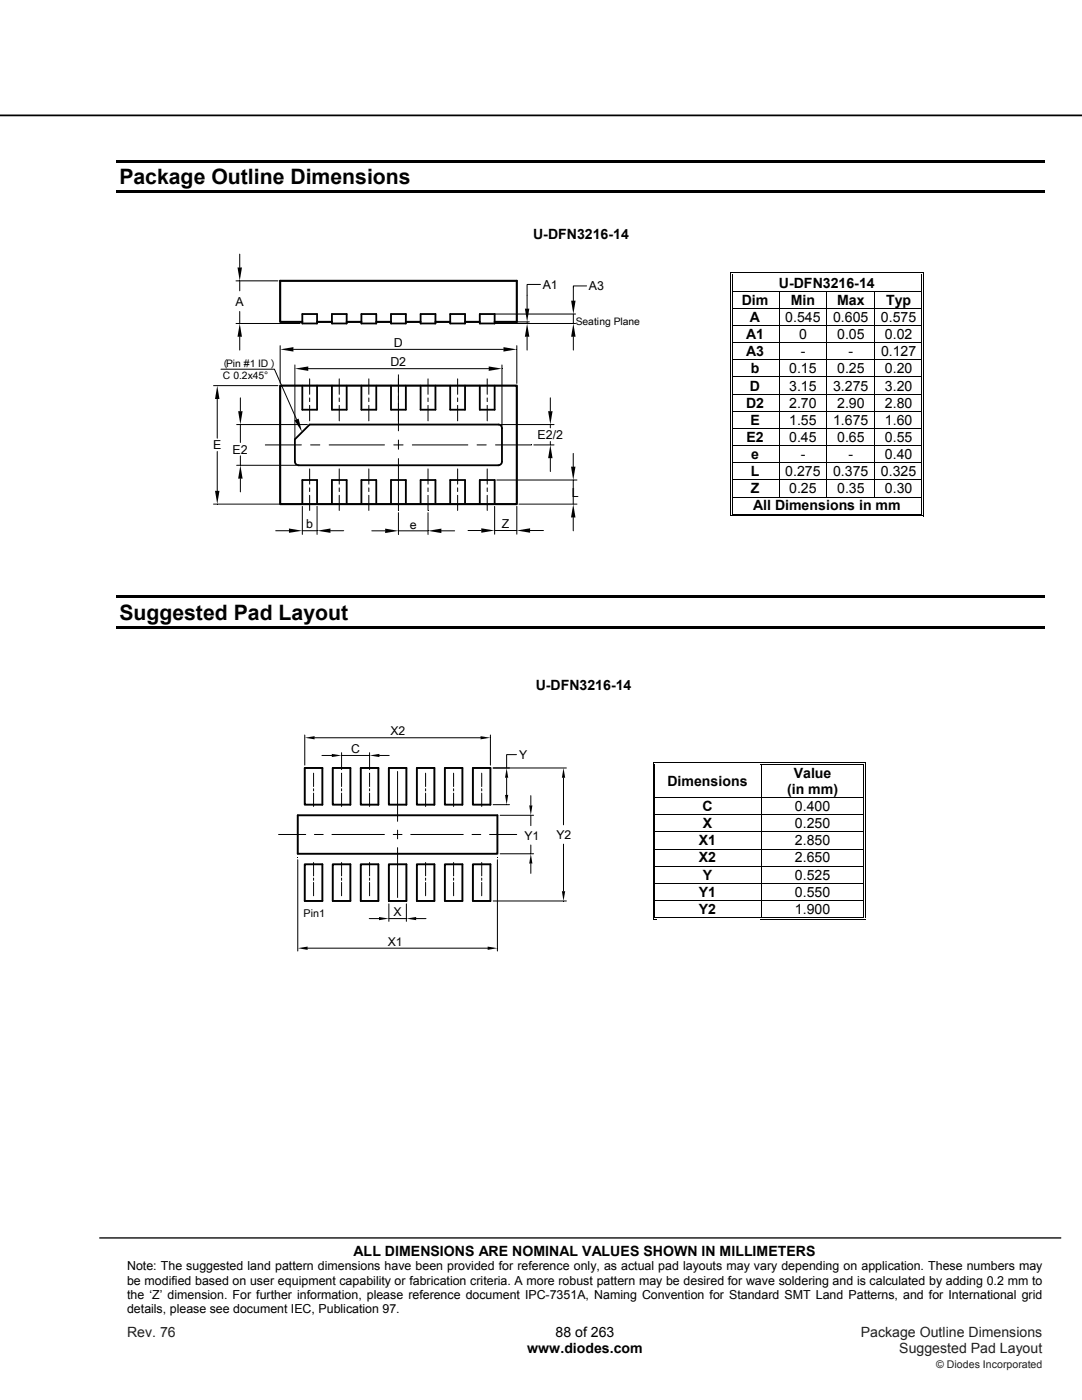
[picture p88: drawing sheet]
<svg xmlns="http://www.w3.org/2000/svg" width="216mm" height="279mm" viewBox="0 0 216 279" stroke-linecap="round" stroke-linejoin="round" font-family="sans-serif">
<defs><g id="words">
<g font-size="4.2">
<text x="23.8" y="36.7">Package Outline Dimensions</text>
<text x="23.8" y="123.6">Suggested Pad Layout</text>
</g>
<g font-size="2.8">
<text x="106.4" y="47.6">U-DFN3216-14</text>
<text x="155.4" y="57.4">U-DFN3216-14</text>
<text x="148" y="60.8">Dim</text>
<text x="149.6" y="64.2">A</text>
<text x="156.7" y="64.2">0.545</text>
<text x="157.8" y="60.8">Min</text>
<text x="166.2" y="64.2">0.605</text>
<text x="167" y="60.8">Max</text>
<text x="175.8" y="64.2">0.575</text>
<text x="176.8" y="60.8">Typ</text>
<text x="148.9" y="67.7">A1</text>
<text x="148.9" y="71.1">A3</text>
<text x="159.4" y="67.7">0</text>
<text x="159.8" y="71.1">-</text>
<text x="167" y="67.7">0.05</text>
<text x="169.3" y="71.1">-</text>
<text x="175.8" y="71.1">0.127</text>
<text x="176.6" y="67.7">0.02</text>
<text x="149.6" y="77.9">D</text>
<text x="149.8" y="74.5">b</text>
<text x="157.5" y="74.5">0.15</text>
<text x="157.5" y="77.9">3.15</text>
<text x="166.2" y="77.9">3.275</text>
<text x="167" y="74.5">0.25</text>
<text x="176.6" y="77.9">3.20</text>
<text x="176.6" y="74.5">0.20</text>
<text x="148.9" y="81.3">D2</text>
<text x="157.5" y="81.3">2.70</text>
<text x="167" y="81.3">2.90</text>
<text x="176.6" y="81.3">2.80</text>
<text x="148.9" y="88.2">E2</text>
<text x="149.7" y="84.8">E</text>
<text x="157.5" y="84.8">1.55</text>
<text x="157.5" y="88.2">0.45</text>
<text x="166.2" y="84.8">1.675</text>
<text x="167" y="88.2">0.65</text>
<text x="176.6" y="84.8">1.60</text>
<text x="176.6" y="88.2">0.55</text>
<text x="149.8" y="95">L</text>
<text x="149.9" y="91.6">e</text>
<text x="156.7" y="95">0.275</text>
<text x="159.8" y="91.6">-</text>
<text x="166.2" y="95">0.375</text>
<text x="169.3" y="91.6">-</text>
<text x="175.8" y="95">0.325</text>
<text x="176.6" y="91.6">0.40</text>
<text x="149.8" y="98.5">Z</text>
<text x="150.3" y="101.9">All Dimensions in mm</text>
<text x="157.5" y="98.5">0.25</text>
<text x="167" y="98.5">0.35</text>
<text x="176.6" y="98.5">0.30</text>
<text x="106.9" y="137.8">U-DFN3216-14</text>
<text x="158.4" y="155.2">Value</text>
<text x="133.2" y="156.8">Dimensions</text>
<text x="140.2" y="161.9">C</text>
<text x="157.1" y="158.5">(in mm)</text>
<text x="158.6" y="161.9">0.400</text>
<text x="140.2" y="165.3">X</text>
<text x="158.6" y="165.3">0.250</text>
<text x="139.4" y="168.7">X1</text>
<text x="139.4" y="172.1">X2</text>
<text x="158.6" y="168.7">2.850</text>
<text x="158.6" y="172.1">2.650</text>
<text x="139.4" y="179">Y1</text>
<text x="140.2" y="175.6">Y</text>
<text x="158.6" y="175.6">0.525</text>
<text x="158.6" y="179">0.550</text>
<text x="139.4" y="182.4">Y2</text>
<text x="158.6" y="182.4">1.900</text>
<text x="70.6" y="250.6">ALL DIMENSIONS ARE NOMINAL VALUES SHOWN IN MILLIMETERS</text>
<text x="110.9" y="266.8">88 of 263</text>
<text x="105.2" y="270.1">www.diodes.com</text>
</g>
<g font-size="2.8" fill="#231f20">
<text x="25.4" y="266.8">Rev. 76</text>
<text x="171.8" y="266.8">Package Outline Dimensions</text>
<text x="179.5" y="270.1">Suggested Pad Layout</text>
</g>
<g font-size="2.5">
<text x="108.3" y="57.7">A1</text>
<text x="117.5" y="57.9">A3</text>
<text x="47" y="61">A</text>
<text x="78.6" y="69.3">D</text>
<text x="77.9" y="73.1">D2</text>
<text x="42.5" y="89.7">E</text>
<text x="107.3" y="87.6">E2/2</text>
<text x="46.4" y="90.6">E2</text>
<text x="114.1" y="99.2">L</text>
<text x="61.1" y="105.5">b</text>
<text x="81.8" y="105.5">e</text>
<text x="100.2" y="105.5">Z</text>
<text x="25.4" y="253.5">Note: The suggested land pattern dimensions have been provided for reference only, as actual pad layouts may vary depending on application. These numbers may</text>
<text x="25.4" y="256.4">be modified based on user equipment capability or fabrication criteria. A more robust pattern may be desired for wave soldering and is calculated by adding 0.2 mm to</text>
<text x="25.4" y="259.2">the ‘Z’ dimension. For further information, please reference document IPC-7351A, Naming Convention for Standard SMT Land Patterns, and for International grid</text>
<text x="25.4" y="262.1">details, please see document IEC, Publication 97.</text>
</g>
<g font-size="2.4">
<text x="77.9" y="146.7">X2</text>
<text x="70.1" y="150.2">C</text>
<text x="103.6" y="151.5">Y</text>
<text x="104.6" y="167.6">Y1</text>
<text x="111" y="167.4">Y2</text>
<text x="78.5" y="182.8">X</text>
<text x="77.4" y="188.7">X1</text>
</g>
<g font-size="2.1">
<text x="114.9" y="64.9">Seating Plane</text>
<text x="44.5" y="75.6">C 0.2x45°</text>
<text x="45.1" y="73.2">Pin #1 ID</text>
<text x="45.4" y="73.7" transform="rotate(-90 45.4 73.7)">︵</text>
<text x="55.8" y="73.7" transform="rotate(-90 55.8 73.7)">︶</text>
<text x="60.6" y="183">Pin1</text>
</g>
<text font-size="2.1" fill="#231f20" x="186.8" y="273">© Diodes Incorporated</text>
</g></defs>
<path d="M0 23h215.9" fill="none" stroke="#000" stroke-width=".35"/>
<path d="M19.9 247.1h191.8" fill="none" stroke="#000" stroke-width=".26"/>
<path d="M23.3 31.9h185.2v.5h-185.2zM23.3 38h185.2v.5h-185.2z" fill="#000"/>
<g fill="#fff">
<path d="M146.2 54.8h37.7v3.2h-37.7z"/>
<path d="M146.2 54.8h37.6v3.2h-37.6z"/>
</g>
<path d="M145.7 54.3h.1v.5h-.1zM145.7 54.3h.5v.1h-.5zM146 54.6h.2v.2h-.2z" fill="#000"/>
<path d="M146.2 54.4h37.7M146.2 54.7h37.7" fill="none" stroke="#000" stroke-width=".2"/>
<path d="M146.2 54.8h37.7z" fill="#fff"/>
<path d="M183.9 54.3h.5v.1h-.5zM183.9 54.6h.1v.2h-.1zM184.2 54.3h.2v.5h-.2z" fill="#000"/>
<path d="M145.8 54.8v3.2M146.1 54.8v3.2M184 54.8v3.2M184.3 54.8v3.2" fill="none" stroke="#000" stroke-width=".2"/>
<g fill="#fff">
<path d="M146.2 58.2h9.2v3.3h-9.2z"/>
<path d="M146.2 58.2h8.9v3.3h-8.9z"/>
<path d="M155.5 58.2h9.4v3.3h-9.4z"/>
<path d="M155.8 58.2h8.9v3.3h-8.9z"/>
<path d="M165.1 58.2h9.4v3.3h-9.4z"/>
<path d="M165.4 58.2h8.8v3.3h-8.8z"/>
</g>
<path d="M145.7 58h.1v.2h-.1zM146 58h.2v.2h-.2zM183.9 58h.1v.2h-.1zM184.2 58h.2v.2h-.2z" fill="#000"/>
<path d="M145.8 58.2v3.3M146.1 58.2v3.3M146.2 58.1h37.7M155.4 58.2v3.3M165 58.2v3.3M174.6 58.2v3.3M184 58.2v3.3M184.3 58.2v3.3" fill="none" stroke="#000" stroke-width=".2"/>
<g fill="#fff">
<path d="M146.2 61.6h9.2v3.3h-9.2z"/>
<path d="M146.2 61.6h8.9v3.3h-8.9z"/>
<path d="M155.5 61.6h9.4v3.3h-9.4z"/>
<path d="M155.8 61.6h8.9v3.3h-8.9z"/>
<path d="M165.1 61.6h9.4v3.3h-9.4z"/>
<path d="M165.4 61.6h8.8v3.3h-8.8z"/>
</g>
<path d="M145.7 61.5h.1v.1h-.1zM146 61.5h.2v.1h-.2zM183.9 61.5h.1v.1h-.1zM184.2 61.5h.2v.1h-.2z" fill="#000"/>
<path d="M145.8 61.6v3.3M146.1 61.6v3.3M146.2 61.6h37.7M155.4 61.6v3.3M165 61.6v3.3M174.6 61.6v3.3M184 61.6v3.3M184.3 61.6v3.3" fill="none" stroke="#000" stroke-width=".2"/>
<g fill="#fff">
<path d="M146.2 65.1h9.2v3.2h-9.2z"/>
<path d="M146.2 65.1h8.9v3.2h-8.9z"/>
<path d="M155.5 65.1h9.4v3.2h-9.4z"/>
<path d="M155.8 65.1h8.9v3.2h-8.9z"/>
<path d="M165.1 65.1h9.4v3.2h-9.4z"/>
<path d="M165.4 65.1h8.8v3.2h-8.8z"/>
</g>
<path d="M145.7 64.9h.1v.1h-.1zM146 64.9h.2v.1h-.2zM183.9 64.9h.1v.1h-.1zM184.2 64.9h.2v.1h-.2z" fill="#000"/>
<path d="M145.8 65v3.3M146.1 65v3.3M146.2 65h37.7M155.4 65v3.3M165 65v3.3M174.6 65v3.3M184 65v3.3M184.3 65v3.3" fill="none" stroke="#000" stroke-width=".2"/>
<g fill="#fff">
<path d="M146.2 68.5h9.2v3.2h-9.2z"/>
<path d="M146.2 68.5h8.9v3.2h-8.9z"/>
<path d="M155.5 68.5h9.4v3.2h-9.4z"/>
<path d="M155.8 68.5h8.9v3.2h-8.9z"/>
<path d="M165.1 68.5h9.4v3.2h-9.4z"/>
<path d="M165.4 68.5h8.8v3.2h-8.8z"/>
</g>
<path d="M145.7 68.3h.1v.2h-.1zM146 68.3h.2v.2h-.2zM183.9 68.3h.1v.2h-.1zM184.2 68.3h.2v.2h-.2z" fill="#000"/>
<path d="M145.8 68.5v3.2M146.1 68.5v3.2M146.2 68.4h37.7M155.4 68.5v3.2M165 68.5v3.2M174.6 68.5v3.2M184 68.5v3.2M184.3 68.5v3.2" fill="none" stroke="#000" stroke-width=".2"/>
<g fill="#fff">
<path d="M146.2 71.9h9.2v3.2h-9.2z"/>
<path d="M146.2 71.9h8.9v3.2h-8.9z"/>
<path d="M155.5 71.9h9.4v3.2h-9.4z"/>
<path d="M155.8 71.9h8.9v3.2h-8.9z"/>
<path d="M165.1 71.9h9.4v3.2h-9.4z"/>
<path d="M165.4 71.9h8.8v3.2h-8.8z"/>
</g>
<g fill="#000">
<path d="M145.7 71.7h.1v.2h-.1zM145.7 75.1h.1v.2h-.1zM145.7 78.6h.1v.1h-.1zM146 71.7h.2v.2h-.2zM146 75.1h.2v.2h-.2zM146 78.6h.2v.1h-.2zM183.9 71.7h.1v.2h-.1zM183.9 75.1h.1v.2h-.1zM183.9 78.6h.1v.1h-.1zM184.2 71.7h.2v.2h-.2zM184.2 75.1h.2v.2h-.2zM184.2 78.6h.2v.1h-.2z"/>
<path d="M145.7 82h.1v.2h-.1zM145.7 85.4h.1v.2h-.1zM145.7 88.8h.1v.2h-.1zM145.7 92.3h.1v.1h-.1zM145.7 95.7h.1v.1h-.1zM146 82h.2v.2h-.2zM146 85.4h.2v.2h-.2zM146 88.8h.2v.2h-.2zM146 92.3h.2v.1h-.2zM146 95.7h.2v.1h-.2zM183.9 82h.1v.2h-.1zM183.9 85.4h.1v.2h-.1z"/>
<path d="M183.9 88.8h.1v.2h-.1zM183.9 92.3h.1v.1h-.1zM183.9 95.7h.1v.1h-.1zM184.2 82h.2v.2h-.2zM184.2 85.4h.2v.2h-.2zM184.2 88.8h.2v.2h-.2zM184.2 92.3h.2v.1h-.2zM184.2 95.7h.2v.1h-.2z"/>
</g>
<g fill="none" stroke="#000" stroke-width=".2">
<path d="M145.8 71.9v3.2M145.8 75.3v3.3M145.8 78.7v3.3M146.1 71.9v3.2M146.1 75.3v3.3M146.1 78.7v3.3M146.2 71.8h37.7M146.2 75.2h37.7M146.2 78.7h37.7M155.4 71.9v3.2M155.4 75.3v3.3M155.4 78.7v3.3"/>
<path d="M165 71.9v3.2M165 75.3v3.3M165 78.7v3.3M174.6 71.9v3.2M174.6 75.3v3.3M174.6 78.7v3.3M184 71.9v3.2M184 75.3v3.3M184 78.7v3.3M184.3 71.9v3.2M184.3 75.3v3.3M184.3 78.7v3.3"/>
<path d="M145.8 82.2v3.2M145.8 85.6v3.2M145.8 89v3.3M145.8 92.4v3.3M145.8 95.8v3.3M146.1 82.2v3.2M146.1 85.6v3.2M146.1 89v3.3M146.1 92.4v3.3M146.1 95.8v3.3M146.2 82.1h37.7M146.2 85.5h37.7"/>
<path d="M146.2 88.9h37.7M146.2 92.4h37.7M146.2 95.8h37.7M155.4 82.2v3.2M155.4 85.6v3.2M155.4 89v3.3M155.4 92.4v3.3M155.4 95.8v3.3M165 82.2v3.2M165 85.6v3.2M165 89v3.3M165 92.4v3.3"/>
<path d="M165 95.8v3.3M174.6 82.2v3.2M174.6 85.6v3.2M174.6 89v3.3M174.6 92.4v3.3M174.6 95.8v3.3M184 82.2v3.2M184 85.6v3.2M184 89v3.3M184 92.4v3.3M184 95.8v3.3M184.3 82.2v3.2"/>
<path d="M184.3 85.6v3.2M184.3 89v3.3M184.3 92.4v3.3M184.3 95.8v3.3"/>
</g>
<g fill="#fff">
<path d="M146.2 99.3h37.7v3.2h-37.7z"/>
<path d="M146.2 99.3h37.6v3.2h-37.6z"/>
</g>
<path d="M145.7 99.1h.1v.2h-.1zM146 99.1h.2v.2h-.2zM183.9 99.1h.1v.2h-.1zM184.2 99.1h.2v.2h-.2zM23.3 118.8h185.2v.5h-185.2zM145.7 102.9h.5v.2h-.5zM146 102.6h.2v.1h-.2zM183.9 102.9h.5v.2h-.5zM183.9 102.6h.1v.1h-.1zM184.2 102.6h.2v.5h-.2zM23.3 124.9h185.2v.5h-185.2z" fill="#000"/>
<path d="M145.8 99.3v3.8M146.1 99.3v3.3M146.2 99.2h37.7M184 99.3v3.3M184.3 99.3v3.3M146.2 103h37.7M146.2 102.6h37.7" fill="none" stroke="#000" stroke-width=".2"/>
<g fill="#fff">
<path d="M130.8 152.6h21v6.5h-21z"/>
<path d="M131.2 154.2h20v3.3h-20z"/>
</g>
<path d="M130.3 152.1h.1v.5h-.1zM130.3 152.1h.5v.1h-.5zM130.6 152.4h.2v.2h-.2z" fill="#000"/>
<path d="M130.8 152.1h21M130.8 152.5h21" fill="none" stroke="#000" stroke-width=".2"/>
<path d="M130.8 152.6h21z" fill="#fff"/>
<path d="M151.8 152.6h.1zM151.8 152.1h.5v.1h-.5zM151.8 152.4h.5v.2h-.5zM172.2 152.1h.5v.1h-.5zM172.2 152.4h.2v.2h-.2zM172.6 152.1h.1v.5h-.1z" fill="#000"/>
<path d="M130.3 152.6v6.5M130.7 152.6v6.5M151.8 152.6v6.5M152.3 152.1h19.9M152.3 152.5h19.9M172.3 152.6v6.5M172.7 152.6v6.5" fill="none" stroke="#000" stroke-width=".2"/>
<g fill="#fff">
<path d="M130.8 159.3h21v3.2h-21z"/>
<path d="M131.2 159.3h20v3.2h-20z"/>
</g>
<g fill="#000">
<path d="M130.3 159.1h.1v.2h-.1zM130.6 159.1h.2v.2h-.2zM172.2 159.1h.2v.2h-.2zM172.6 159.1h.1v.2h-.1zM130.3 162.5h.1v.2h-.1zM130.3 165.9h.1v.2h-.1zM130.3 169.4h.1v.1h-.1zM130.6 162.5h.2v.2h-.2zM130.6 165.9h.2v.2h-.2zM130.6 169.4h.2v.1h-.2zM172.2 162.5h.2v.2h-.2zM172.2 165.9h.2v.2h-.2z"/>
<path d="M172.2 169.4h.2v.1h-.2zM172.6 162.5h.1v.2h-.1zM172.6 165.9h.1v.2h-.1zM172.6 169.4h.1v.1h-.1z"/>
</g>
<g fill="none" stroke="#000" stroke-width=".2">
<path d="M130.3 159.3v3.2M130.7 159.3v3.2M130.8 159.2h41.4M151.8 159.3v3.2M172.3 159.3v3.2M172.7 159.3v3.2M130.3 162.7v3.2M130.3 166.1v3.3M130.3 169.5v3.3M130.7 162.7v3.2M130.7 166.1v3.3M130.7 169.5v3.3"/>
<path d="M130.8 162.6h41.4M130.8 166h41.4M130.8 169.4h41.4M151.8 162.7v3.2M151.8 166.1v3.3M151.8 169.5v3.3M172.3 162.7v3.2M172.3 166.1v3.3M172.3 169.5v3.3M172.7 162.7v3.2M172.7 166.1v3.3M172.7 169.5v3.3"/>
</g>
<g fill="#fff">
<path d="M130.8 173h21v3.2h-21z"/>
<path d="M131.2 173h20v3.2h-20z"/>
</g>
<path d="M130.3 172.8h.1v.2h-.1zM130.3 176.2h.1v.2h-.1zM130.6 172.8h.2v.2h-.2zM130.6 176.2h.2v.2h-.2zM172.2 172.8h.2v.2h-.2zM172.2 176.2h.2v.2h-.2zM172.6 172.8h.1v.2h-.1zM172.6 176.2h.1v.2h-.1z" fill="#000"/>
<path d="M130.3 173v3.2M130.3 176.4v3.2M130.7 173v3.2M130.7 176.4v3.2M130.8 172.9h41.4M130.8 176.3h41.4M151.8 173v3.2M151.8 176.4v3.2M172.3 173v3.2M172.3 176.4v3.2M172.7 173v3.2M172.7 176.4v3.2" fill="none" stroke="#000" stroke-width=".2"/>
<g fill="#fff">
<path d="M130.8 179.8h21v3.2h-21z"/>
<path d="M131.2 179.8h20v3.2h-20z"/>
</g>
<path d="M130.3 179.6h.1v.2h-.1zM130.6 179.6h.2v.2h-.2zM172.2 179.6h.2v.2h-.2zM172.6 179.6h.1v.2h-.1z" fill="#000"/>
<path d="M130.3 179.8v3.2M130.7 179.8v3.2M130.8 179.7h41.4M151.8 179.8v3.2M172.3 179.8v3.2M172.7 179.8v3.2" fill="none" stroke="#000" stroke-width=".2"/>
<g fill="#fff">
<path d="M130.5 183.6h21.3v3.2h-21.3z"/>
<path d="M131.2 183.6h20v3.2h-20z"/>
<path d="M130.5 183.6h.3z"/>
</g>
<path d="M130.3 183h.1v.6h-.1zM130.3 183.4h.5v.2h-.5zM130.6 183h.2v.2h-.2z" fill="#000"/>
<path d="M130.8 183.6h.5z" fill="#fff"/>
<path d="M130.8 183h.5v.2h-.5zM130.8 183.4h.5v.2h-.5z" fill="#000"/>
<path d="M131.3 183.1h20.5M131.3 183.5h20.5" fill="none" stroke="#000" stroke-width=".2"/>
<path d="M131.3 183.6h20.5z" fill="#fff"/>
<path d="M151.8 183h.5v.2h-.5zM151.8 183.4h.5v.2h-.5zM151.9 183h.5v.2h-.5zM151.9 183.4h.5v.2h-.5zM172.2 183h.2v.2h-.2zM172.2 183.4h.5v.2h-.5zM172.6 183h.1v.2h-.1z" fill="#000"/>
<g fill="none" stroke="#000" stroke-width=".2">
<path d="M47.1 56h8.4M47.8 50.7v2.7M47.8 56v2M107.8 56.8h-2.6v4.8M117.1 57.1h-2.7v2.9M42.6 77h12.9M43.3 79.6v7.9M44.1 73.7h10.7l4.4 10M47.1 64.6h12.8M47.8 62.2v2.4M47.8 67.2v2.7M48 79.4v2.7"/>
<path d="M55.9 69v7.5M58.5 69.7h42M58.8 72.8v14.9M61.5 73.6h36M61.8 75.6v3.1M61.8 79.4v.8M67.7 75.6v3.1M67.7 79.4v.8M73.6 75.6v3.1M73.6 79.4v.8M79.5 74.8v11.2M85.4 75.6v3.1"/>
<path d="M85.4 79.4v.8M91.3 75.6v3.1M91.3 79.4v.8M97.2 75.6v3.1M97.2 79.4v.8M98.8 64.6h16.1M98.8 62.7h16.1M100.2 72.8v12.2M103.1 69v7.5M103.3 64.2h2.3M105.2 64.2v.4M105.2 67.2v2.7"/>
<path d="M109.8 79.4v2.7M114.4 62.7v1.9M114.4 67.2v2.7M43.3 90.1v7.9M47.2 92.9h11.9M47.2 84.7h14.1M48 84.7v3.6M48 91v1.9M48 95.5v2.7M52.9 88.8h7.2M61.8 80.9v3.1M61.8 93.6v3"/>
<path d="M61.8 97.4v.7M61.8 98.8v3.1M62 88.8h1.8M65.7 88.8h11M67.7 80.9v3.1M67.7 93.6v3M67.7 97.4v.7M67.7 98.8v3.1M73.6 80.9v3.1M73.6 93.6v3M73.6 97.4v.7M73.6 98.8v3.1"/>
<path d="M78.6 88.8h1.8M79.5 87.8v1.9M79.5 91.5v10.4M82.3 88.8h11M85.4 80.9v3.1M85.4 93.6v3M85.4 97.4v.7M85.4 98.8v3.1M91.3 80.9v3.1M91.3 93.6v3M91.3 97.4v.7M91.3 98.8v3.1"/>
<path d="M95.2 88.8h1.8M97.2 80.9v3.1M97.2 93.6v3M97.2 97.4v.7M97.2 98.8v3.1M98.9 88.8h7.2M99.1 95.8h16M99.9 84.7h10.7M106.5 88.8h4.1M109.8 84.7v.7M109.8 88.1v.7M109.8 91.4v2.7"/>
<path d="M114.4 95.8v4.8zM114.4 90.5v2.6M42.6 100.6h13.3M55 105.9h2.7M60.3 101v5.7M60.3 105.9h3M63.3 101v5.7M65.9 105.9h2.7M74.2 105.9h2.7M79.5 102.3v4.4M79.5 105.9h5.9M85.4 102.3v4.4"/>
<path d="M88.1 105.9h2.6M93.4 105.9h2.6M98.7 101v5.6M98.7 105.9h4.4M103.1 101v5.6M103.5 100.6h11.6M105.8 105.9h2.6M114.4 103.3v2.6M60.8 146.7v6M62.6 154.3v2.7M62.6 157.4v.4M62.6 158.3v2.7"/>
<path d="M62.8 147.2h33.1M64.2 150.8h2M68.2 150.2v3.4M68.2 150.8h5.5M68.2 154.3v2.7M68.2 157.4v.4M68.2 158.3v2.7M73.7 150.2v3.4M73.7 154.3v2.7M73.7 157.4v.4M73.7 158.3v2.7M75.7 150.8h2"/>
<path d="M79.3 154v9.9M84.9 154.3v2.7M84.9 157.4v.4M84.9 158.3v2.7M90.5 154.3v2.7M90.5 157.4v.4M90.5 158.3v2.7M96.1 154.3v2.7M96.1 157.4v.4M96.1 158.3v2.7M97.9 146.7v6M98.4 153.3h14.6"/>
<path d="M101.1 155.2v3.4M103.1 150.6h-2v2.7M105.9 158.8v1.9M112.4 155.2v9.4M55.6 166.5h5.4M59.4 171.6v18.2M62.6 172.1v2.7M62.6 175.2v.5M62.6 176.1v2.7M62.7 166.5h1.8M66.2 166.5h10.5M68.2 172.1v2.7"/>
<path d="M68.2 175.2v.5M68.2 176.1v2.7M73.7 172.1v2.7M73.7 175.2v.5M73.7 176.1v2.7M78.5 166.5h1.7M79.3 165.7v1.7M79.3 169.2v9.9M82 166.5h10.4M84.9 172.1v2.7M84.9 175.2v.5M84.9 176.1v2.7"/>
<path d="M90.5 172.1v2.7M90.5 175.2v.5M90.5 176.1v2.7M94.2 166.5h1.7M96.1 172.1v2.7M96.1 175.2v.5M96.1 176.1v2.7M97.7 166.5h5.4M98.4 179.8h14.6M98.4 160.6h3.3M99.3 171.6v18.2M99.8 162.7h6.7"/>
<path d="M99.8 170.4h6.7M105.9 162.7v2.1M105.9 168.6v1.8M105.9 172.3v2M112.4 168.5v9.4M61.4 189.2h35.9M73.7 183.3h1.9M77.6 180.4v3.5M77.6 183.3h3.5M81.1 180.4v3.5M83 183.3h2M152.4 183.1h19.8"/>
<path d="M152.4 183.5h19.8"/>
</g>
<g fill="none" stroke="#000" stroke-width=".36">
<path d="M60.3 77v4.8h3v-4.8M60.3 62.7h3v1.9h-3zM66.2 77v4.8h3v-4.8M66.2 62.7h3v1.9h-3zM72.1 77v4.8h3v-4.8M72.1 62.7h3v1.9h-3zM78 77v4.8h3v-4.8M78 62.7h3v1.9h-3zM83.9 77v4.8h3v-4.8M83.9 62.7h3v1.9h-3zM89.8 77v4.8h3v-4.8M89.8 62.7h3v1.9h-3z"/>
<path d="M95.7 77v4.8h3v-4.8M95.7 62.7h3v1.9h-3zM58.8 87.7l3-3h37.8l.4 .3 .2 .4v6.7l-.2 .5-.6 .3h-39.8l-.5-.2-.2-.4zM60.3 100.6v-4.8h3v4.8M66.2 100.6v-4.8h3v4.8M72.1 100.6v-4.8h3v4.8M78 100.6v-4.8h3v4.8M83.9 100.6v-4.8h3v4.8M89.8 100.6v-4.8h3v4.8M95.7 100.6v-4.8h3v4.8"/>
</g>
<path d="M55.9 77h47.2v23.6h-47.2zM63.3 64.2h2.9M69.2 64.2h2.9M75.1 64.2h2.9M81 64.2h2.9M86.9 64.2h2.9M92.8 64.2h2.9M98.7 64.2h4.4v-8.2h-47.2v8.2h4.4" fill="none" stroke="#000" stroke-width=".42"/>
<g fill="#000">
<path d="M47.4 53.4h.9l-.5 2.6zM43.3 77l.5 2.6h-.9zM47.8 64.6l.5 2.6h-.9zM55.9 69.7l2.6-.4v.9zM58.8 73.6l2.7-.5v.9zM97.5 73.1l2.7 .5-2.7 .4zM100.5 69.3l2.6 .4-2.6 .5zM104.7 61.6h.9l-.4 2.6zM105.2 64.6l.4 2.6h-.9zM114 60h.9l-.5 2.7zM114.4 64.6l.5 2.6h-.9zM42.9 98h.9l-.5 2.6z"/>
<path d="M47.5 82.1h.9l-.4 2.6zM48 92.9l.4 2.6h-.9zM58.8 83.9l.8-.4 .6 2.7zM109.4 82.1h.9l-.5 2.6zM109.8 88.8l.5 2.6h-.9zM113.9 93.1h.9l-.4 2.7zM57.7 105.5l2.6 .4-2.6 .4zM63.3 105.9l2.6-.4v.8zM76.9 105.5l2.6 .4-2.6 .5zM85.4 105.9l2.7-.4v.9zM96 105.4l2.7 .5-2.7 .4zM103.1 105.9l2.7-.5v.9z"/>
<path d="M114.4 100.6l.4 2.7h-.9zM60.8 147.2l2-.3v.7zM66.2 150.5l2 .3-2 .3zM73.7 150.8l2-.3v.6zM95.9 146.9l2 .3-2 .4zM101.1 153.3l.3 1.9h-.6zM100.8 158.6h.6l-.3 2zM112.4 153.3l.4 1.9h-.7zM105.6 160.7h.6l-.3 2zM105.9 170.4l.3 1.9h-.6zM112.1 177.9h.7l-.4 1.9zM59.4 189.2l2-.3v.7z"/>
<path d="M75.6 183l2 .3-2 .3zM81.1 183.3l1.9-.3v.6zM97.3 188.9l2 .3-2 .4z"/>
</g>
<g fill="none" stroke="#000" stroke-width=".38">
<path d="M60.8 153.3h3.5v7.3h-3.5zM66.4 153.3h3.5v7.3h-3.5zM72 153.3h3.5v7.3h-3.5zM77.6 153.3h3.5v7.3h-3.5zM83.2 153.3h3.5v7.3h-3.5zM88.8 153.3h3.5v7.3h-3.5zM94.4 153.3h3.5v7.3h-3.5zM59.4 162.7h39.9v7.7h-39.9zM60.8 172.5h3.5v7.3h-3.5zM66.4 172.5h3.5v7.3h-3.5zM72 172.5h3.5v7.3h-3.5zM77.6 172.5h3.5v7.3h-3.5z"/>
<path d="M83.2 172.5h3.5v7.3h-3.5zM88.8 172.5h3.5v7.3h-3.5zM94.4 172.5h3.5v7.3h-3.5z"/>
</g>
<use href="#words"/>
</svg>
